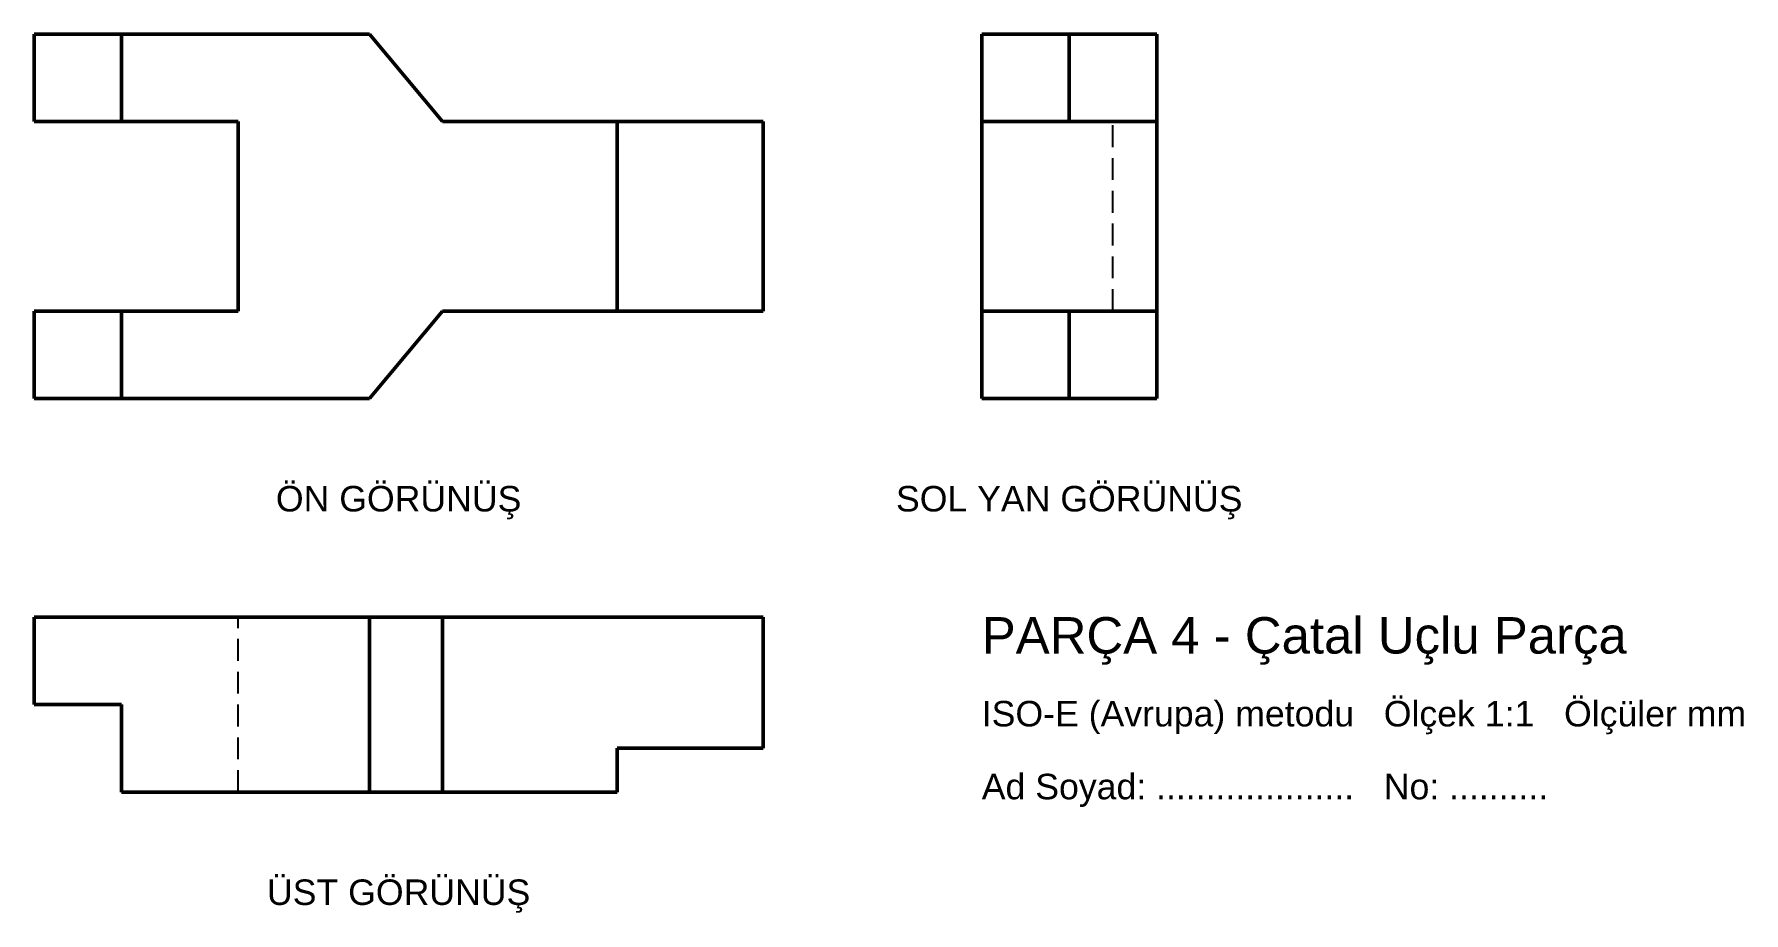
# Model space of a CAD drawing. Header units: millimetres. Extents: x 0 to 235, y -71 to 50.
import ezdxf
from ezdxf.enums import TextEntityAlignment as Align

# ---------------------------------------------------------------- set-up
doc = ezdxf.new("R2010")
doc.units = ezdxf.units.MM
doc.linetypes.add('GIZLI_ISO', pattern=[4.5, 3, -1.5])
for name, color, linetype, lineweight in [('GIZLI', 2, 'GIZLI_ISO', 25), ('GORUNEN', 7, 'Continuous', 50), ('YAZI', 3, 'Continuous', 25)]:
    doc.layers.add(name, color=color, linetype=linetype, lineweight=lineweight)
doc.styles.add('TR', font='arial.ttf')

msp = doc.modelspace()

# ---------------------------------------------------------------- linework, layer by layer
at = {"layer": 'GIZLI'}
for p, q in [((148, 12), (148, 38)), ((28, -54), (28, -30))]:
    msp.add_line(p, q, dxfattribs=at)
at = {"layer": 'GORUNEN'}
for p, q in [((0, 50), (46, 50)), ((0, 38), (0, 50)), ((12, 38), (12, 50)), ((46, 50), (56, 38)), ((130, 0), (130, 50)), ((130, 50), (154, 50)), ((142, 38), (142, 50)), ((154, 0), (154, 50)), ((0, 38), (28, 38)), ((28, 12), (28, 38)), ((56, 38), (100, 38)), ((80, 12), (80, 38)), ((100, 12), (100, 38)), ((130, 38), (154, 38)), ((0, 12), (28, 12)), ((0, 0), (0, 12)), ((12, 0), (12, 12)), ((46, 0), (56, 12)), ((56, 12), (100, 12)), ((130, 12), (154, 12)), ((142, 0), (142, 12)), ((0, 0), (46, 0)), ((130, 0), (154, 0)), ((0, -30), (100, -30)), ((0, -42), (0, -30)), ((46, -54), (46, -30)), ((56, -54), (56, -30)), ((100, -48), (100, -30)), ((0, -42), (12, -42)), ((12, -54), (12, -42)), ((80, -48), (100, -48)), ((80, -54), (80, -48)), ((12, -54), (80, -54))]:
    msp.add_line(p, q, dxfattribs=at)

# ---------------------------------------------------------------- texts
at = {"layer": 'YAZI', "style": 'TR'}
for s, p in [('ÖN GÖRÜNÜŞ', (50, -12)), ('SOL YAN GÖRÜNÜŞ', (142, -12)), ('ÜST GÖRÜNÜŞ', (50, -66))]:
    msp.add_text(s, height=3.5, dxfattribs=at).set_placement(p, align=Align.TOP_CENTER)
for s, height, p in [('PARÇA 4 - Çatal Uçlu Parça', 5, (130, -35)), ('ISO-E (Avrupa) metodu   Ölçek 1:1   Ölçüler mm', 3.5, (130, -45)), ('Ad Soyad: ....................   No: ..........', 3.5, (130, -55))]:
    msp.add_text(s, height=height, dxfattribs=at).set_placement(p)

doc.saveas('drawing.dxf')
